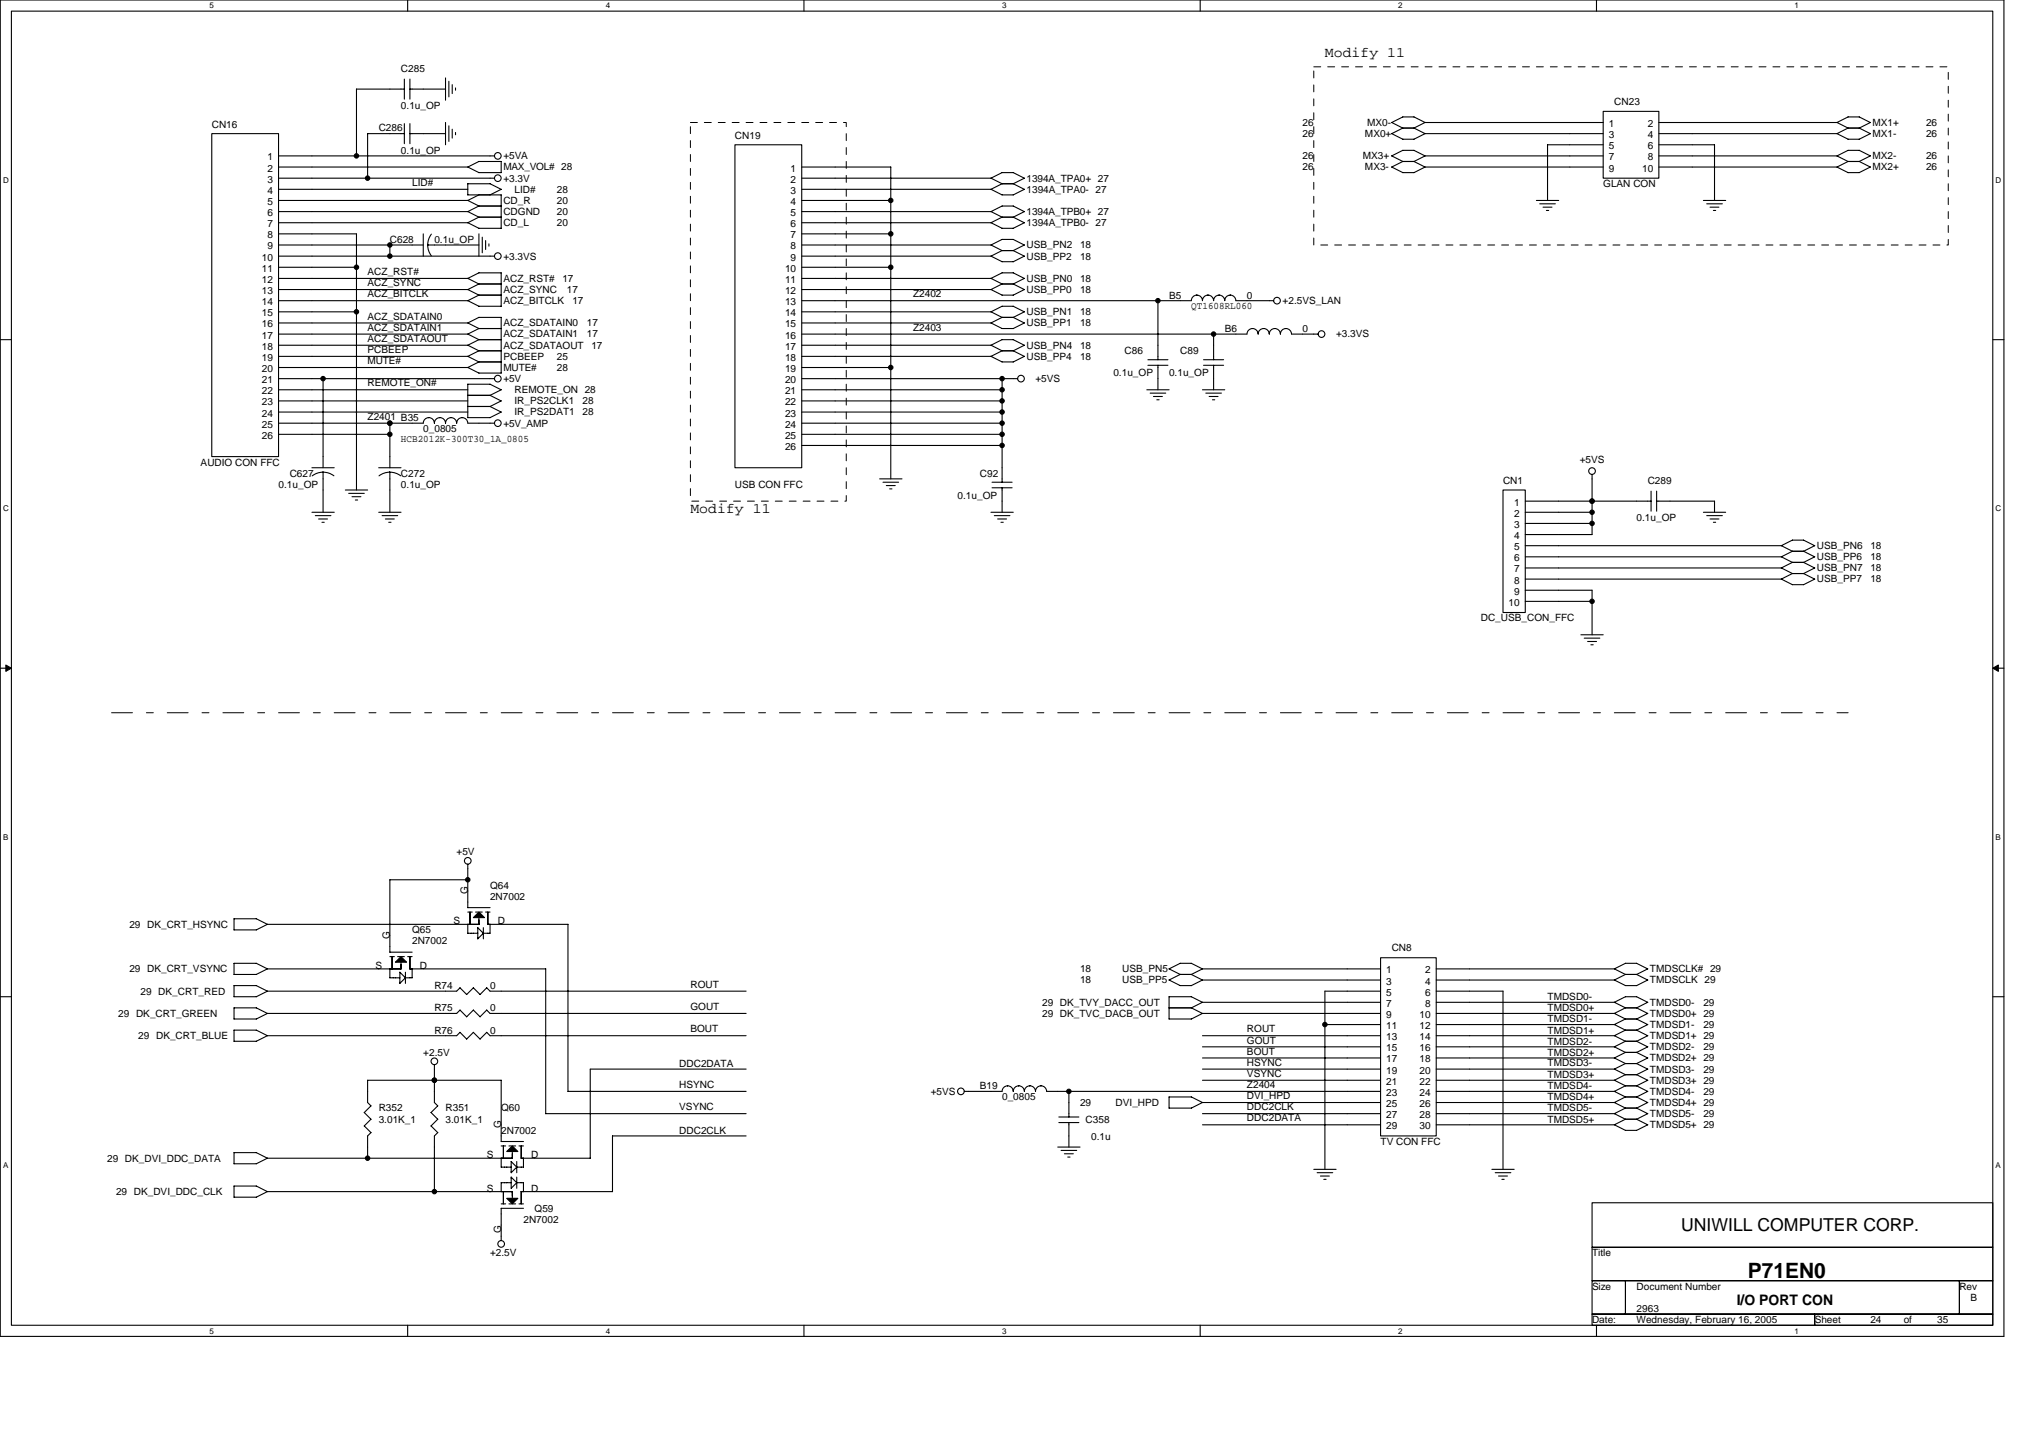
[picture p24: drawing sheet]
<svg xmlns="http://www.w3.org/2000/svg" width="297mm" height="210mm" viewBox="0 0 297 210" stroke-linecap="round" stroke-linejoin="round" font-family="sans-serif">
<defs><g id="words">
<text font-size="3.1" x="255.3" y="186.5">P71EN0</text>
<text font-size="2.6" x="245.5" y="179.7">UNIWILL COMPUTER CORP.</text>
<g font-size="2.1">
<text x="193.5" y="8.3">Modify 11</text>
<text x="100.8" y="74.9">Modify 11</text>
<text x="253.6" y="190.5">I/O PORT CON</text>
</g>
<g font-size="1.5">
<text x="58.6" y="10.6">C285</text>
<text x="58.6" y="15.9">0.1u_OP</text>
<text x="235.8" y="15.3">CN23</text>
<text x="30.9" y="18.7">CN16</text>
<text x="39.1" y="23.4">1</text>
<text x="55.3" y="19.2">C286</text>
<text x="58.6" y="22.4">0.1u_OP</text>
<text x="73.5" y="23.3">+5VA</text>
<text x="107.3" y="20.3">CN19</text>
<text x="190.2" y="23.3">26</text>
<text x="190.2" y="20">26</text>
<text x="190.2" y="18.4">26</text>
<text x="199" y="23.3">MX3+</text>
<text x="199.3" y="20">MX0+</text>
<text x="199.7" y="18.4">MX0-</text>
<text x="234.9" y="18.5">1</text>
<text x="234.9" y="20.2">3</text>
<text x="234.9" y="21.8">5</text>
<text x="234.9" y="23.4">7</text>
<text x="240.6" y="18.5">2</text>
<text x="240.6" y="20.2">4</text>
<text x="240.6" y="21.8">6</text>
<text x="240.6" y="23.4">8</text>
<text x="273.5" y="18.4">MX1+</text>
<text x="273.5" y="20">MX1-</text>
<text x="273.5" y="23.3">MX2-</text>
<text x="281.3" y="18.4">26</text>
<text x="281.3" y="20">26</text>
<text x="281.3" y="23.3">26</text>
<text x="39.1" y="25">2</text>
<text x="39.1" y="26.7">3</text>
<text x="39.1" y="28.3">4</text>
<text x="39.1" y="29.9">5</text>
<text x="60.2" y="27.2">LID#</text>
<text x="73.5" y="26.5">+3.3V</text>
<text x="73.5" y="29.8">CD_R</text>
<text x="73.5" y="24.9">MAX_VOL# 28</text>
<text x="75.1" y="28.1">LID#</text>
<text x="81.3" y="29.8">20</text>
<text x="81.3" y="28.1">28</text>
<text x="115.5" y="25">1</text>
<text x="115.5" y="26.7">2</text>
<text x="115.5" y="28.3">3</text>
<text x="115.5" y="29.9">4</text>
<text x="149.9" y="26.5">1394A_TPA0+ 27</text>
<text x="149.9" y="28.1">1394A_TPA0- 27</text>
<text x="190.2" y="24.9">26</text>
<text x="199.3" y="24.9">MX3-</text>
<text x="234.1" y="27.3">GLAN CON</text>
<text x="234.9" y="25">9</text>
<text x="239.8" y="25">10</text>
<text x="273.5" y="24.9">MX2+</text>
<text x="281.3" y="24.9">26</text>
<text x="39.1" y="31.5">6</text>
<text x="39.1" y="33.2">7</text>
<text x="39.1" y="34.8">8</text>
<text x="56.9" y="35.4">C628</text>
<text x="63.4" y="35.4">0.1u_OP</text>
<text x="73.5" y="33">CD_L</text>
<text x="73.5" y="31.4">CDGND</text>
<text x="81.3" y="33">20</text>
<text x="81.3" y="31.4">20</text>
<text x="115.5" y="31.5">5</text>
<text x="115.5" y="33.2">6</text>
<text x="115.5" y="34.8">7</text>
<text x="149.9" y="33">1394A_TPB0- 27</text>
<text x="149.9" y="31.4">1394A_TPB0+ 27</text>
<text x="38.2" y="38">10</text>
<text x="38.2" y="39.7">11</text>
<text x="38.2" y="41.3">12</text>
<text x="39.1" y="36.4">9</text>
<text x="53.7" y="40.2">ACZ_RST#</text>
<text x="53.7" y="41.8">ACZ_SYNC</text>
<text x="73.5" y="37.9">+3.3VS</text>
<text x="73.5" y="41.1">ACZ_RST#</text>
<text x="82.1" y="41.1">17</text>
<text x="114.6" y="39.7">10</text>
<text x="114.6" y="41.3">11</text>
<text x="115.5" y="36.4">8</text>
<text x="115.5" y="38">9</text>
<text x="149.9" y="41.1">USB_PN0</text>
<text x="149.9" y="36.3">USB_PN2</text>
<text x="149.9" y="37.9">USB_PP2</text>
<text x="157.7" y="41.1">18</text>
<text x="157.7" y="36.3">18</text>
<text x="157.7" y="37.9">18</text>
<text x="38.2" y="42.9">13</text>
<text x="38.2" y="44.5">14</text>
<text x="38.2" y="46.2">15</text>
<text x="38.2" y="47.8">16</text>
<text x="53.7" y="46.7">ACZ_SDATAIN0</text>
<text x="53.7" y="43.4">ACZ_BITCLK</text>
<text x="73.5" y="44.4">ACZ_BITCLK</text>
<text x="73.5" y="47.6">ACZ_SDATAIN0</text>
<text x="73.5" y="42.8">ACZ_SYNC</text>
<text x="82.8" y="42.8">17</text>
<text x="83.6" y="44.4">17</text>
<text x="85.7" y="47.6">17</text>
<text x="114.6" y="42.9">12</text>
<text x="114.6" y="44.5">13</text>
<text x="114.6" y="46.2">14</text>
<text x="114.6" y="47.8">15</text>
<text x="133.3" y="43.4">Z2402</text>
<text x="149.9" y="42.8">USB_PP0</text>
<text x="149.9" y="47.6">USB_PP1</text>
<text x="149.9" y="46">USB_PN1</text>
<text x="157.7" y="46">18</text>
<text x="157.7" y="42.8">18</text>
<text x="157.7" y="47.6">18</text>
<text x="170.7" y="43.6">B5</text>
<text x="174" y="45.1">QT1608RL060</text>
<text x="182.1" y="43.6">0</text>
<text x="187.3" y="44.4">+2.5VS_LAN</text>
<text x="38.2" y="49.4">17</text>
<text x="38.2" y="51">18</text>
<text x="38.2" y="52.7">19</text>
<text x="53.7" y="53.2">MUTE#</text>
<text x="53.7" y="48.3">ACZ_SDATAIN1</text>
<text x="53.7" y="49.9">ACZ_SDATAOUT</text>
<text x="53.7" y="51.5">PCBEEP</text>
<text x="73.5" y="52.5">PCBEEP</text>
<text x="73.5" y="49.3">ACZ_SDATAIN1</text>
<text x="73.5" y="50.9">ACZ_SDATAOUT</text>
<text x="81.3" y="52.5">25</text>
<text x="85.7" y="49.3">17</text>
<text x="86.4" y="50.9">17</text>
<text x="114.6" y="49.4">16</text>
<text x="114.6" y="51">17</text>
<text x="114.6" y="52.7">18</text>
<text x="133.3" y="48.3">Z2403</text>
<text x="149.9" y="50.9">USB_PN4</text>
<text x="149.9" y="52.5">USB_PP4</text>
<text x="157.7" y="50.9">18</text>
<text x="157.7" y="52.5">18</text>
<text x="164.2" y="51.7">C86</text>
<text x="172.4" y="51.7">C89</text>
<text x="178.9" y="48.5">B6</text>
<text x="190.2" y="48.5">0</text>
<text x="195.1" y="49.3">+3.3VS</text>
<text x="38.2" y="54.3">20</text>
<text x="38.2" y="55.9">21</text>
<text x="38.2" y="57.5">22</text>
<text x="38.2" y="59.2">23</text>
<text x="53.7" y="56.4">REMOTE_ON#</text>
<text x="73.5" y="55.8">+5V</text>
<text x="73.5" y="54.1">MUTE#</text>
<text x="75.1" y="57.4">REMOTE_ON 28</text>
<text x="75.1" y="59">IR_PS2CLK1</text>
<text x="81.3" y="54.1">28</text>
<text x="85.1" y="59">28</text>
<text x="114.6" y="54.3">19</text>
<text x="114.6" y="55.9">20</text>
<text x="114.6" y="57.5">21</text>
<text x="114.6" y="59.2">22</text>
<text x="151.2" y="55.8">+5VS</text>
<text x="162.6" y="55">0.1u_OP</text>
<text x="170.7" y="55">0.1u_OP</text>
<text x="38.2" y="60.8">24</text>
<text x="38.2" y="62.4">25</text>
<text x="38.2" y="64.1">26</text>
<text x="53.7" y="61.3">Z2401 B35</text>
<text x="58.6" y="64.6">HCB2012K-300T30_1A_0805</text>
<text x="61.8" y="63.1">0_0805</text>
<text x="73.5" y="62.3">+5V_AMP</text>
<text x="75.1" y="60.6">IR_PS2DAT1</text>
<text x="85.1" y="60.6">28</text>
<text x="114.6" y="60.8">23</text>
<text x="114.6" y="62.4">24</text>
<text x="114.6" y="64.1">25</text>
<text x="114.6" y="65.7">26</text>
<text x="29.3" y="68">AUDIO CON FFC</text>
<text x="40.7" y="71.2">0.1u_OP</text>
<text x="42.3" y="69.6">C627</text>
<text x="58.6" y="69.6">C272</text>
<text x="58.6" y="71.2">0.1u_OP</text>
<text x="107.3" y="71.2">USB CON FFC</text>
<text x="143.1" y="69.6">C92</text>
<text x="219.5" y="70.7">CN1</text>
<text x="230.7" y="67.6">+5VS</text>
<text x="240.6" y="70.7">C289</text>
<text x="139.8" y="72.8">0.1u_OP</text>
<text x="221.1" y="75.4">2</text>
<text x="221.1" y="77.1">3</text>
<text x="221.1" y="73.8">1</text>
<text x="239" y="76.1">0.1u_OP</text>
<text x="221.1" y="78.7">4</text>
<text x="221.1" y="80.3">5</text>
<text x="221.1" y="81.9">6</text>
<text x="221.1" y="83.6">7</text>
<text x="265.3" y="81.8">USB_PP6</text>
<text x="265.3" y="80.1">USB_PN6</text>
<text x="265.3" y="83.4">USB_PN7</text>
<text x="273.1" y="80.1">18</text>
<text x="273.1" y="83.4">18</text>
<text x="273.1" y="81.8">18</text>
<text x="220.3" y="88.4">10</text>
<text x="221.1" y="85.2">8</text>
<text x="221.1" y="86.8">9</text>
<text x="265.3" y="85">USB_PP7</text>
<text x="273.1" y="85">18</text>
<text x="216.2" y="90.7">DC_USB_CON_FFC</text>
<text x="66.7" y="124.9">+5V</text>
<text x="68.3" y="130.5" transform="rotate(-90 68.3 130.5)">G</text>
<text x="71.6" y="129.7">Q64</text>
<text x="71.6" y="131.4">2N7002</text>
<text x="18.9" y="135.4">29 DK_CRT_HSYNC</text>
<text x="56.9" y="137" transform="rotate(-90 56.9 137)">G</text>
<text x="60.2" y="136.2">Q65</text>
<text x="60.2" y="137.9">2N7002</text>
<text x="66.2" y="134.9">S</text>
<text x="72.7" y="134.9">D</text>
<text x="18.9" y="141.9">29 DK_CRT_VSYNC</text>
<text x="54.8" y="141.4">S</text>
<text x="61.3" y="141.4">D</text>
<text x="157.7" y="143.5">18</text>
<text x="157.7" y="141.9">18</text>
<text x="163.9" y="143.5">USB_PP5</text>
<text x="163.9" y="141.9">USB_PN5</text>
<text x="202.4" y="142.1">1</text>
<text x="202.4" y="143.7">3</text>
<text x="203.2" y="138.8">CN8</text>
<text x="208.1" y="142.1">2</text>
<text x="208.1" y="143.7">4</text>
<text x="241" y="141.9">TMDSCLK# 29</text>
<text x="241" y="143.5">TMDSCLK 29</text>
<text x="17.3" y="148.4">29 DK_CRT_GREEN</text>
<text x="20.5" y="145.2">29 DK_CRT_RED</text>
<text x="63.4" y="144.4">R74</text>
<text x="63.4" y="147.6">R75</text>
<text x="71.6" y="144.4">0</text>
<text x="71.6" y="147.6">0</text>
<text x="100.8" y="147.4">GOUT</text>
<text x="100.8" y="144.2">ROUT</text>
<text x="152.2" y="148.4">29 DK_TVC_DACB_OUT</text>
<text x="152.2" y="146.8">29 DK_TVY_DACC_OUT</text>
<text x="202.4" y="145.3">5</text>
<text x="202.4" y="147">7</text>
<text x="202.4" y="148.6">9</text>
<text x="207.3" y="148.6">10</text>
<text x="208.1" y="145.3">6</text>
<text x="208.1" y="147">8</text>
<text x="226" y="147.6">TMDSD0+</text>
<text x="226" y="149.2">TMDSD1-</text>
<text x="226" y="146">TMDSD0-</text>
<text x="241" y="146.8">TMDSD0-</text>
<text x="241" y="148.4">TMDSD0+ 29</text>
<text x="248.8" y="146.8">29</text>
<text x="20.2" y="151.7">29 DK_CRT_BLUE</text>
<text x="61.8" y="154.1">+2.5V</text>
<text x="63.4" y="150.9">R76</text>
<text x="71.6" y="150.9">0</text>
<text x="99.2" y="155.7">DDC2DATA</text>
<text x="100.8" y="150.7">BOUT</text>
<text x="182.1" y="152.3">GOUT</text>
<text x="182.1" y="153.9">BOUT</text>
<text x="182.1" y="150.7">ROUT</text>
<text x="182.1" y="155.6">HSYNC</text>
<text x="202.4" y="150.2">11</text>
<text x="202.4" y="153.5">15</text>
<text x="202.4" y="155.1">17</text>
<text x="202.4" y="151.8">13</text>
<text x="207.3" y="155.1">18</text>
<text x="207.3" y="150.2">12</text>
<text x="207.3" y="153.5">16</text>
<text x="207.3" y="151.8">14</text>
<text x="226" y="154.1">TMDSD2+</text>
<text x="226" y="152.5">TMDSD2-</text>
<text x="226" y="155.6">TMDSD3-</text>
<text x="226" y="150.9">TMDSD1+</text>
<text x="241" y="154.9">TMDSD2+ 29</text>
<text x="241" y="153.3">TMDSD2-</text>
<text x="241" y="150.1">TMDSD1-</text>
<text x="241" y="151.7">TMDSD1+ 29</text>
<text x="248.8" y="153.3">29</text>
<text x="248.8" y="150.1">29</text>
<text x="99.2" y="158.8">HSYNC</text>
<text x="135.9" y="159.8">+5VS</text>
<text x="143.1" y="159">B19</text>
<text x="146.3" y="160.6">0_0805</text>
<text x="157.7" y="161.4">29</text>
<text x="162.9" y="161.4">DVI_HPD</text>
<text x="182.1" y="157.2">VSYNC</text>
<text x="182.1" y="160.5">DVI_HPD</text>
<text x="182.1" y="158.8">Z2404</text>
<text x="202.4" y="156.7">19</text>
<text x="202.4" y="160">23</text>
<text x="202.4" y="161.6">25</text>
<text x="202.4" y="158.3">21</text>
<text x="207.3" y="161.6">26</text>
<text x="207.3" y="160">24</text>
<text x="207.3" y="156.7">20</text>
<text x="207.3" y="158.3">22</text>
<text x="226" y="160.6">TMDSD4+</text>
<text x="226" y="159">TMDSD4-</text>
<text x="226" y="157.4">TMDSD3+</text>
<text x="241" y="159.8">TMDSD4-</text>
<text x="241" y="158.2">TMDSD3+ 29</text>
<text x="241" y="161.4">TMDSD4+ 29</text>
<text x="241" y="156.6">TMDSD3-</text>
<text x="248.8" y="159.8">29</text>
<text x="248.8" y="156.6">29</text>
<text x="55.3" y="162.2">R352</text>
<text x="55.3" y="163.9">3.01K_1</text>
<text x="65.1" y="162.2">R351</text>
<text x="65.1" y="163.9">3.01K_1</text>
<text x="73.2" y="164.7" transform="rotate(-90 73.2 164.7)">G</text>
<text x="73.2" y="162.2">Q60</text>
<text x="73.2" y="165.5">2N7002</text>
<text x="99.2" y="162.1">VSYNC</text>
<text x="99.2" y="165.5">DDC2CLK</text>
<text x="158.5" y="163.9">C358</text>
<text x="159.3" y="166.5">0.1u</text>
<text x="182.1" y="163.7">DDC2DATA</text>
<text x="182.1" y="162.1">DDC2CLK</text>
<text x="201.6" y="167.1">TV CON FFC</text>
<text x="202.4" y="163.2">27</text>
<text x="202.4" y="164.8">29</text>
<text x="207.3" y="164.8">30</text>
<text x="207.3" y="163.2">28</text>
<text x="226" y="162.2">TMDSD5-</text>
<text x="226" y="163.9">TMDSD5+</text>
<text x="241" y="164.7">TMDSD5+ 29</text>
<text x="241" y="163.1">TMDSD5-</text>
<text x="248.8" y="163.1">29</text>
<text x="15.6" y="169.6">29 DK_DVI_DDC_DATA</text>
<text x="71.1" y="173.9">S</text>
<text x="71.1" y="169.1">S</text>
<text x="77.6" y="173.9">D</text>
<text x="77.6" y="169.1">D</text>
<text x="16.9" y="174.4">29 DK_DVI_DDC_CLK</text>
<text x="76.4" y="178.5">2N7002</text>
<text x="78.1" y="176.9">Q59</text>
<text x="71.6" y="183.4">+2.5V</text>
<text x="73.2" y="180" transform="rotate(-90 73.2 180)">G</text>
<text x="232.5" y="183.4">Title</text>
<text x="232.5" y="188.3">Size</text>
<text x="239" y="188.3">Document Number</text>
<text x="239" y="191.5">2963</text>
<text x="286.1" y="188.3">Rev</text>
<text x="287.8" y="189.9">B</text>
<text x="232.5" y="193.1">Date:</text>
<text x="239" y="193.1">Wednesday, February 16, 2005</text>
<text x="265" y="193.1">Sheet</text>
<text x="273.1" y="193.1">24</text>
<text x="278" y="193.1">of</text>
<text x="282.9" y="193.1">35</text>
</g>
<g font-size="1.2">
<text x="30.6" y="1.2">5</text>
<text x="88.5" y="1.2">4</text>
<text x="146.3" y="1.2">3</text>
<text x="204.2" y="1.2">2</text>
<text x="262.1" y="1.2">1</text>
<text x=".4" y="26.7">D</text>
<text x="291.4" y="26.7">D</text>
<text x=".4" y="74.6">C</text>
<text x="291.4" y="74.6">C</text>
<text x=".4" y="122.6">B</text>
<text x="291.4" y="122.6">B</text>
<text x=".4" y="170.5">A</text>
<text x="291.4" y="170.5">A</text>
<text x="30.6" y="194.7">5</text>
<text x="88.5" y="194.7">4</text>
<text x="146.3" y="194.7">3</text>
<text x="204.2" y="194.7">2</text>
<text x="262.1" y="194.7">1</text>
</g>
</g></defs>
<path d="M0 0h292.6v195.1h-292.6zM1.7 1.6h289.3v191.8h-289.3z" fill="none" stroke="#000" stroke-width=".16"/>
<g fill="#fff">
<path d="M30.6 .2h.6v1.3h-.6z"/>
<path d="M30.6 193.6h.6v1.3h-.6z"/>
</g>
<path d="M59.5 0v1.6M59.5 193.4v1.7" fill="none" stroke="#000" stroke-width=".16"/>
<g fill="#fff">
<path d="M88.5 .2h.6v1.3h-.6z"/>
<path d="M88.5 193.6h.6v1.3h-.6z"/>
</g>
<path d="M117.4 0v1.6M117.4 193.4v1.7" fill="none" stroke="#000" stroke-width=".16"/>
<g fill="#fff">
<path d="M146.3 .2h.7v1.3h-.7z"/>
<path d="M146.3 193.6h.7v1.3h-.7z"/>
</g>
<path d="M175.3 0v1.6M175.3 193.4v1.7" fill="none" stroke="#000" stroke-width=".16"/>
<g fill="#fff">
<path d="M204.2 .2h.7v1.3h-.7z"/>
<path d="M204.2 193.6h.7v1.3h-.7z"/>
</g>
<path d="M233.1 0v1.6M233.1 193.4v1.7" fill="none" stroke="#000" stroke-width=".16"/>
<g fill="#fff">
<path d="M262.1 .2h.6v1.3h-.6z"/>
<path d="M262.1 193.6h.6v1.3h-.6z"/>
<path d="M.4 25.6h.9v1.3h-.9z"/>
<path d="M291.4 25.6h.9v1.3h-.9z"/>
<path d="M.4 73.6h.9v1.3h-.9z"/>
<path d="M291.4 73.6h.9v1.3h-.9z"/>
</g>
<path d="M0 49.6h1.7M291 49.6h1.6" fill="none" stroke="#000" stroke-width=".16"/>
<g fill="#fff">
<path d="M.4 121.5h.8v1.3h-.8z"/>
<path d="M291.4 121.5h.8v1.3h-.8z"/>
</g>
<path d="M0 97.5h1.7M291 97.5h1.6" fill="none" stroke="#000" stroke-width=".16"/>
<path d="M.9 97.1l.8 .4-.8 .5zM291 97.5l.8-.4v.9z" fill="#000" stroke="#000" stroke-width=".15"/>
<g fill="#fff">
<path d="M.4 169.5h.8v1.3h-.8z"/>
<path d="M291.4 169.5h.8v1.3h-.8z"/>
</g>
<g fill="none" stroke="#000" stroke-width=".16">
<path d="M30.9 19.5h9.8v47.1h-9.8zM59 11.5v3M59 18v3M59.1 19.5h-5.4v6.5M59.1 13h-7v9.8M59.9 19.5h5.2M59.9 13h5.2M59.9 11.5v3M59.9 18v3M65.1 11.4v3.2M65.1 17.9v3.2M65.6 11.9v2.2"/>
<path d="M65.6 18.4v2.2M66 12.4v1.3M66 18.9v1.3M66.5 12.8v.4M66.5 19.3v.4M204.9 18.7h1.6M204.9 18.7l-1.7 .8 1.7 .8h1.6l1.6-.8M206.5 18.7l1.6 .8h26M206.5 17.1l1.6 .8h26M206.5 17.1h-1.6l-1.7 .8 1.7 .8M208.1 17.9l-1.6 .8M234.1 16.3h8.2v9.7h-8.2z"/>
<path d="M242.3 19.5h26M242.3 17.9h26M268.3 17.9l1.6 .8h1.6M268.3 19.5l1.6 .8h1.6l1.6-.8M269.9 17.1h1.6l1.6 .8M269.9 17.1l-1.6 .8M269.9 18.7l-1.6 .8M271.5 18.7l1.6 .8M273.1 17.9l-1.6 .8M40.7 22.8h31.5M40.7 26h31.5M40.7 37.4h31.5"/>
<path d="M40.7 29.3h27.6M40.7 24.4h27.6M40.7 27.6h27.6M40.7 30.9h27.6M40.7 34.1h11.4v37.4M40.7 35.8h21.1M40.7 39h11.4M56.9 35.8v1.6M61.8 34.1v3.3M62.5 35.8h7.4M63 34.2a2.59 2.59 0 0 0-.5 1.6 2.59 2.59 0 0 0 .5 1.5M68.3 29.3l1.6 .8"/>
<path d="M68.3 30.9l1.6 .8M69.9 31.7h3.3M69.9 30.1h3.3M69.9 23.6h3.3v1.6h-3.3l-1.6-.8M69.9 34.1v3.3M69.9 31.7l-1.6 .8h-27.6M69.9 28.4l-1.6 .9M69.9 30.1l-1.6 .8M69.9 23.6l-1.6 .8M70.4 34.6v2.3M70.9 35.1v1.3M71.4 35.6v.3"/>
<path d="M71.6 28.5l1.6-.9-1.6-.8h-3.3v1.6h4.9v4.9h-3.3l-1.6-.8M107.3 21.1h9.8v47.2h-9.8zM117.1 26h27.6M117.1 37.4h27.6M117.1 29.3h13M117.1 24.4h13v45.5M117.1 27.6h27.6M117.1 30.9h27.6M117.1 34.1h13M117.1 39h13M144.7 30.9l1.6 .8h1.7M144.7 32.5l1.6 .8h1.7l1.6-.8"/>
<path d="M144.7 27.6l1.6 .8h1.7l1.6-.8M144.7 26l1.6 .8h1.7M144.7 35.8l1.6 .8h1.7M144.7 37.4l1.6 .8h1.7M146.3 30.1h1.7l1.6 .8M146.3 39.8h1.7l1.6 .8M146.3 25.2h1.7l1.6 .8M146.3 35h1.7l1.6 .8M146.3 31.7l-1.6 .8h-27.6M146.3 34.9l-1.6 .9h-27.6M146.3 39.8l-1.6 .8M146.3 25.2l-1.6 .8"/>
<path d="M146.3 30.1l-1.6 .8M146.3 26.8l-1.6 .8M146.3 36.6l-1.6 .8M148 31.7l1.6 .8M148 26.8l1.6 .8M148 36.6l1.6 .8M149.6 26l-1.6 .8M149.6 30.9l-1.6 .8M149.6 35.8l-1.6 .8M149.6 37.4l-1.6 .8M204.9 23.6l-1.7 .8 1.7 .8h1.6l1.6-.8h26M206.5 23.6l1.6 .8"/>
<path d="M208.1 22.8l-1.6-.9h-1.6l-1.7 .9 1.7 .8h1.6M224.4 29.3h3.2M224.9 29.7h2.2M225.3 30.2h1.3M225.8 30.7h.4M234.1 22.8h-26l-1.6 .8M234.1 21.1h-8.1v8.2M242.3 22.8h26l1.6 .8M242.3 21.1h8.1v8.2M242.3 24.4h26M248.8 29.3h3.2M249.2 29.7h2.3"/>
<path d="M249.7 30.2h1.3M250.2 30.7h.4M268.3 24.4l1.6 .8M271.5 23.6l1.6 .8M273.1 22.8l-1.6-.9h-1.6l-1.6 .9M273.1 24.4l-1.6 .8h-1.6M273.1 22.8l-1.6 .8h-1.6l-1.6 .8M40.7 55.3h31.5M40.7 43.9h27.6M40.7 56.9h27.6M40.7 48.8h27.6M40.7 40.6h27.6"/>
<path d="M40.7 45.5h11.4M40.7 47.1h27.6M40.7 50.4h27.6M40.7 52h27.6M40.7 53.6h27.6M40.7 58.5h27.6M47.2 55.3v13M68.3 50.4l1.6 .8h3.3M68.3 52l1.6 .8M68.3 47.1l1.6 .9h3.3M68.3 48.8l1.6 .8M68.3 43.9l1.6 .8h3.3"/>
<path d="M68.3 59.3h3.3M68.3 42.3l1.6 .8M68.3 40.6l1.6 .9M68.3 57.7h3.3M68.3 40.6l1.6-.8h3.3v4.9M68.3 47.1l1.6-.8h3.3v8.2h-3.3l-1.6-.9M69.9 52.8h3.3M69.9 49.6h3.3M69.9 43.1h3.3M69.9 41.5h3.3M69.9 41.4l-1.6 .9h-27.6M69.9 51.2l-1.6 .8"/>
<path d="M69.9 47.9l-1.6 .9M69.9 43.1l-1.6 .8M69.9 52.8l-1.6 .8M69.9 49.6l-1.6 .8M71.6 59.3l1.6 .9M71.6 57.7l1.6 .8-1.6 .8M73.2 56.9l-1.6 .8M73.2 56.9l-1.6-.8h-3.3v4.9h3.3l1.6-.9M117.1 48.8h65a.81 .81 0 0 1 .8-.8 .81 .81 0 0 1 .8 .8 .81 .81 0 0 1 .8-.8 .81 .81 0 0 1 .9 .8 .81 .81 0 0 1 .8-.8 .81 .81 0 0 1 .8 .8 .81 .81 0 0 1 .8-.8 .81 .81 0 0 1 .8 .8h3.9M117.1 43.9h56.9a.81 .81 0 0 1 .8-.8 .81 .81 0 0 1 .8 .8 .81 .81 0 0 1 .8-.8 .81 .81 0 0 1 .8 .8 .81 .81 0 0 1 .8-.8 .81 .81 0 0 1 .9 .8 .81 .81 0 0 1 .8-.8 .81 .81 0 0 1 .8 .8h5.5M117.1 55.3h31.5M117.1 56.9h29.2"/>
<path d="M117.1 40.6h27.6M117.1 45.5h27.6M117.1 47.1h27.6M117.1 50.4h27.6M117.1 52h27.6M117.1 53.6h13M117.1 58.5h29.2M144.7 50.4l1.6 .8h1.7M144.7 52l1.6 .8h1.7l1.6-.8M144.7 47.1l1.6 .9h1.7l1.6-.9M144.7 42.3l1.6 .8h1.7l1.6-.8M144.7 45.5l1.6 .8h1.7"/>
<path d="M144.7 40.6l1.6 .9h1.7l1.6 .8M146.3 55.3v15.1M146.3 49.6h1.7l1.6 .8M146.3 44.7h1.7l1.6 .8M146.3 41.4l-1.6 .9h-27.6M146.3 49.6l-1.6 .8M146.3 51.2l-1.6 .8M146.3 46.3l-1.6 .8M146.3 44.7l-1.6 .8M148 51.2l1.6 .8M148 46.3l1.6 .8M149.6 40.6l-1.6 .9"/>
<path d="M149.6 50.4l-1.6 .8M149.6 45.5l-1.6 .8M167.5 56.9h3.2M167.6 52.5h3M167.6 53.3h3M168 57.4h2.2M168.4 57.9h1.3M168.9 58.4h.4M169.1 43.9v8.6M169.1 53.3v3.6M175.6 56.9h3.3M175.8 52.5h2.9"/>
<path d="M175.8 53.3h2.9M176.1 57.4h2.3M176.6 57.9h1.3M177.1 58.4h.3M177.2 48.8v3.7M177.2 53.3v3.6M40.7 61.8h21.1a.81 .81 0 0 1 .8-.8 .81 .81 0 0 1 .8 .8 .81 .81 0 0 1 .8-.8 .81 .81 0 0 1 .9 .8 .81 .81 0 0 1 .8-.8 .81 .81 0 0 1 .8 .8 .81 .81 0 0 1 .8-.8 .81 .81 0 0 1 .8 .8h3.9M40.7 60.1h27.6M40.7 63.4h16.2M45.5 68.3h3.3M45.6 74.8h3.2M46 75.3h2.3"/>
<path d="M46.5 75.8h1.3M47 76.2h.4M47.2 68.9a2.59 2.59 0 0 0-1.6 .6M47.2 68.9a2.59 2.59 0 0 1 1.6 .6M47.2 68.9v5.9M50.4 71.5h3.3M50.9 72h2.3M51.4 72.5h1.3M51.9 73h.3M55.3 68.3h3.3M55.3 74.8h3.3M55.8 75.3h2.3"/>
<path d="M56.3 75.8h1.3M56.8 76.2h.3M56.9 68.9a2.59 2.59 0 0 0-1.6 .6M56.9 68.9a2.59 2.59 0 0 1 1.6 .6M56.9 61.8v6.5M56.9 68.9v5.9M117.1 61.8h29.2M117.1 60.1h29.2M117.1 63.4h29.2M117.1 65h29.2M128.5 69.9h3.2M129 70.4h2.2"/>
<path d="M129.4 70.9h1.3M129.9 71.4h.4M144.7 74.8h3.3M144.9 70.4h2.9M144.9 71.2h2.9M145.2 75.3h2.3M145.7 75.8h1.3M146.2 76.2h.3M146.3 71.2v3.6M219.5 71.5h3.2v17.9h-3.2zM222.7 74.8h9.8M222.7 76.4h9.8"/>
<path d="M222.7 73.2h18.4M222.7 79.7h37.4M232.5 69.3v8.7h-9.8M241.1 71.7v2.9M241.9 73.2h8.5v1.6M241.9 71.7v2.9M248.8 74.8h3.2M249.2 75.3h2.3M249.7 75.8h1.3M250.2 76.2h.4M260.1 79.6l1.7 .9M260.1 79.7l1.7-.9h1.6l1.6 .9-1.6 .8"/>
<path d="M222.7 86.2h9.8v6.5M222.7 81.3h37.4M222.7 82.9h37.4M222.7 84.5h37.4M222.7 87.8h9.8M230.9 92.7h3.2M231.4 93.1h2.2M231.9 93.6h1.3M232.3 94.1h.4M260.1 81.3l1.7 .8h1.6M260.1 84.5l1.7 .8 1.6 .1 1.6-.9M260.1 82.9l1.7 .8"/>
<path d="M261.8 80.5h1.6M261.8 83.7h1.6M261.8 80.5l-1.7 .8M261.8 83.7l-1.7 .8M261.8 82.1l-1.7 .8M263.4 80.5l1.6 .8-1.6 .8M263.4 83.7l1.6 .8M263.4 82.1l1.6 .8-1.6 .8M56.9 139.6h.7M57.3 139.6v1.8M58.1 139.6h.9M59.5 139.6h.7"/>
<path d="M59.9 139.6v1.8M68.3 126.1v6.4h3.3M68.3 134.9v1.3h1.5M68.3 133.1h.7M68.3 128.4h-11.4v10.6h3.3M68.6 133.1v1.8M69.4 133.1h1M69.9 133.9v1h-30.8l-1.7-.8h-3.2v1.6h3.2l1.7-.8M70.6 135.4v1.6M70.9 133.1h.7M71.2 133.1v1.8h11.7v24.4h26.1M71.6 134.9v1.3h-1l-.8-.8v1.6l.8-.8"/>
<path d="M201.6 139.8h8.1v26h-8.1zM0 145.5h1.7M34.2 140.6h3.2l1.7 .8-1.7 .8h-3.2zM34.2 143.9v1.6h3.2l1.7-.8M34.2 147.1h3.2l1.7 .8M34.2 147.1v1.6h3.2l1.7-.8M34.2 143.9h3.2l1.7 .8M37.4 150.4l1.7 .8M37.4 150.4h-3.2v1.6h3.2l1.7-.8M56.9 141.4v1.3M56.9 142.7h1.5M58.4 141.9l.8 .8-.8 .8z"/>
<path d="M58.6 140.4v1h-19.5M59.2 142.7h1M59.2 141.9v1.6M59.9 141.4h19.8v21.2h29.3M60.2 141.4v1.3M63.4 155.4v5.5l.5 .5M67.2 150.7l-.5 .5h-27.6M69.1 144.2l1 1 1-1 .5 .5h37.4M69.1 147.4l1 1 1-1 .5 .5h37.4M69.1 144.2l-.9 1-1-1-.5 .5h-27.6M69.1 147.4l-.9 1-1-1-.5 .5h-27.6M69.1 150.7l-.9 1-1-1"/>
<path d="M71.1 150.7l.5 .5h37.4M71.1 150.7l-1 1-1-1M109 156.1h-22.8v13h-10.1v-1.8M140.8 159.3h5.5M146.3 159.3a.81 .81 0 0 1 .8-.8 .81 .81 0 0 1 .9 .8 .81 .81 0 0 1 .8-.8 .81 .81 0 0 1 .8 .8 .81 .81 0 0 1 .8-.8 .81 .81 0 0 1 .8 .8 .81 .81 0 0 1 .8-.8 .81 .81 0 0 1 .8 .8M152.8 159.3h48.8M156.1 159.3v3.8M170.7 147.1h3.3M172.3 142.2h1.7M172.4 142.2l-1.7 .8 1.6 .9h1.7l1.6-.8M174 140.6l1.6 .8M174 145.5l1.6 .8"/>
<path d="M174 145.5h-3.3v3.2h3.3l1.6-.8M174 140.6h-1.6l-1.7 .8 1.7 .8M175.6 141.4h26M175.6 147.9h26M175.6 151.2h26M175.6 143.1h26M175.6 146.3h26M175.6 152.8h26M175.6 154.4h26M175.6 156.1h26M175.6 157.7h26M175.6 141.4l-1.6 .8 1.6 .9"/>
<path d="M175.6 146.3l-1.6 .8 1.6 .8M193.5 149.6h8.1M201.6 144.7h-8.1v26M209.7 141.4h26.1M209.7 144.7h9.8v26M209.7 147.9h26.1M209.7 151.2h26.1M209.7 143.1h26.1M209.7 146.3h26.1M209.7 149.6h26.1M209.7 152.8h26.1M209.7 154.4h26.1"/>
<path d="M209.7 156.1h26.1M209.7 157.7h26.1M235.7 141.4l1.7 .8M235.7 146.3l1.7 .8h1.6M235.7 159.3l1.7 .8M235.7 157.7l1.7 .8M235.7 154.4l1.7 .8M235.7 152.8l1.7 .8M235.7 149.5l1.7 .9h1.6M235.7 151.2l1.7 .8M235.7 147.9l1.7 .8M235.7 156.1l1.7 .8"/>
<path d="M237.4 142.2h1.6M237.4 158.5h1.6M237.4 156.9h1.6M237.4 153.6h1.6M237.4 155.2h1.6M237.4 152h1.6M237.4 148.7h1.6M237.4 158.5l-1.6 .8h-26.1M237.4 156.9l-1.6 .8M237.4 153.6l-1.6 .8M237.4 152l-1.6 .8M237.4 148.7l-1.6 .9"/>
<path d="M237.4 142.2l-1.6 .9M237.4 150.4l-1.6 .8M237.4 147.1l-1.6 .8M237.4 155.2l-1.6 .9M239 140.6l1.6 .8-1.6 .8 1.6 .9-1.6 .8h-1.6l-1.7-.9M239 145.5l1.6 .8-1.6 .8 1.6 .8-1.6 .8 1.6 .9M239 145.5h-1.6l-1.6 .8M239 140.6h-1.6l-1.6 .8M240.6 156.1l-1.6 .8 1.6 .8-1.6 .8 1.6 .8-1.6 .8 1.6 .8-1.6 .9 1.6 .8-1.6 .8 1.6 .8-1.6 .8M240.6 152.8l-1.6 .8 1.6 .8-1.6 .9 1.6 .8M240.6 149.6l-1.6 .8 1.6 .8-1.6 .8 1.6 .8M291 145.5h1.6"/>
<path d="M34.2 168.2h3.2l1.7 .9-1.7 .8h-3.2zM34.2 173.1h3.2l1.7 .8-1.7 .9h-3.2zM39.1 173.9h35.7v1M54.2 161.4l-1 1 1 1-1 1 1 .9-.5 .5v3.3M54.2 161.4l-.5-.5v-3.2h19.5v8.9h3.2M63.4 165.8v8.1M63.9 161.4l-1 1 1 1-1 1 1 .9-.5 .5M73.2 169.1v1.3M73.2 172.6v1.3M73.2 175.7h.6M73.2 172.6h1.5M73.2 167.3h.6"/>
<path d="M73.2 170.4h1.5M73.5 167.3v1.8M73.5 173.9v1.8M74.3 175.7h1M74.3 167.3h1M74.7 171.8l.8 .8-.9 .9zM74.7 169.6l.8 .8-.8 .8zM74.8 168.1v1h-35.7M75.5 172.6h.9M75.5 170.4h.9M75.5 169.5v1.7M75.5 171.8v1.7"/>
<path d="M75.8 175.7h.6M75.8 167.3h.6M76.4 169.1v1.3M76.4 172.6v1.3M76.4 176.4h-3.2v4.7M109 165.8h-19.6l.1 8.1h-13.4v1.8M154.5 167.4h3.2M154.6 163h3M154.6 163.9h3M155 167.9h2.2M155.4 168.4h1.3M155.9 168.9h.4"/>
<path d="M156.1 163.9v3.5M175.6 164.2h26M175.6 160.9h26M175.6 162.6h26M175.6 160.9l-1.6-.8h-3.3v1.7l3.3-.1M175.6 160.9l-1.6 .8M191.9 170.7h3.2M192.3 171.2h2.3M192.8 171.7h1.3M193.3 172.1h.4M209.7 164.2h26.1M209.7 160.9h26.1"/>
<path d="M217.9 170.7h3.2M218.4 171.2h2.2M218.8 171.7h1.3M219.3 172.1h.4M232.5 175.6h58.5v6.5h-58.5zM235.7 160.9l1.7 .8M235.7 164.2l1.7 .8h1.6M235.7 162.6l1.7 .8M237.4 160.1h1.6M237.4 161.7h1.6M237.4 163.4h1.6M237.4 161.7l-1.6 .9h-26.1"/>
<path d="M237.4 160.1l-1.6 .8M237.4 163.4l-1.6 .8M232.5 182.1h58.5v4.8h-58.5zM232.5 186.9h4.9v4.9h-4.9zM232.5 191.8h32.5v1.6h-32.5zM237.4 186.9h48.7v4.9h-48.7zM265 191.8h26v1.6h-26zM286.1 186.9h4.9v4.9h-4.9z"/>
<circle cx="72.7" cy="37.4" r=".49"/>
<circle cx="72.7" cy="22.8" r=".49"/>
<circle cx="72.7" cy="26" r=".49"/>
<circle cx="72.7" cy="55.3" r=".49"/>
<circle cx="149.1" cy="55.3" r=".49"/>
<circle cx="186.5" cy="43.9" r=".49"/>
<circle cx="193" cy="48.8" r=".49"/>
<circle cx="72.7" cy="61.8" r=".49"/>
<circle cx="232.5" cy="68.8" r=".49"/>
<circle cx="68.3" cy="125.7" r=".49"/>
<circle cx="63.4" cy="154.9" r=".49"/>
<circle cx="140.3" cy="159.3" r=".49"/>
<circle cx="73.2" cy="181.6" r=".49"/>
</g>
<path d="M16.3 104h253.6" fill="none" stroke="#000" stroke-width=".15" stroke-dasharray="3 2 1 2"/>
<path d="M100.8 17.9h22.8v55.3h-22.8v-55.3M191.9 9.8h92.6v26h-92.6v-26" fill="none" stroke="#000" stroke-width=".15" stroke-dasharray="1 1 1 1 1 1 1 1"/>
<g fill="#000" stroke="#000" stroke-width=".16">
<path d="M58.6 139.6l.8 .8h-1.7z" fill-rule="evenodd"/>
<path d="M69.1 133.9l.8-.8 .9 .8z" fill-rule="evenodd"/>
<path d="M74 174.9h1.6l-.8 .8z" fill-rule="evenodd"/>
<path d="M74 168.1l.8-.8 .8 .8z" fill-rule="evenodd"/>
<circle cx="52.1" cy="22.8" r=".32"/>
<circle cx="52.1" cy="39" r=".32"/>
<circle cx="53.7" cy="26" r=".32"/>
<circle cx="56.9" cy="35.8" r=".32"/>
<circle cx="56.9" cy="37.4" r=".32"/>
<circle cx="130.1" cy="29.3" r=".32"/>
<circle cx="130.1" cy="34.1" r=".32"/>
<circle cx="130.1" cy="39" r=".32"/>
<circle cx="47.2" cy="55.3" r=".32"/>
<circle cx="52.1" cy="45.5" r=".32"/>
<circle cx="130.1" cy="53.6" r=".32"/>
<circle cx="146.3" cy="55.3" r=".32"/>
<circle cx="146.3" cy="56.9" r=".32"/>
<circle cx="146.3" cy="58.5" r=".32"/>
<circle cx="169.1" cy="43.9" r=".32"/>
<circle cx="177.2" cy="48.8" r=".32"/>
<circle cx="56.9" cy="63.4" r=".32"/>
<circle cx="56.9" cy="61.8" r=".32"/>
<circle cx="146.3" cy="65" r=".32"/>
<circle cx="146.3" cy="60.1" r=".32"/>
<circle cx="146.3" cy="61.8" r=".32"/>
<circle cx="146.3" cy="63.4" r=".32"/>
<circle cx="232.5" cy="74.8" r=".32"/>
<circle cx="232.5" cy="73.1" r=".32"/>
<circle cx="232.5" cy="76.4" r=".32"/>
<circle cx="232.5" cy="87.8" r=".32"/>
<circle cx="68.3" cy="128.4" r=".32"/>
<circle cx="63.4" cy="157.7" r=".32"/>
<circle cx="156.1" cy="159.3" r=".32"/>
<circle cx="193.5" cy="149.6" r=".32"/>
<circle cx="53.7" cy="169.1" r=".32"/>
<circle cx="63.4" cy="173.9" r=".32"/>
</g>
<use href="#words"/>
</svg>
